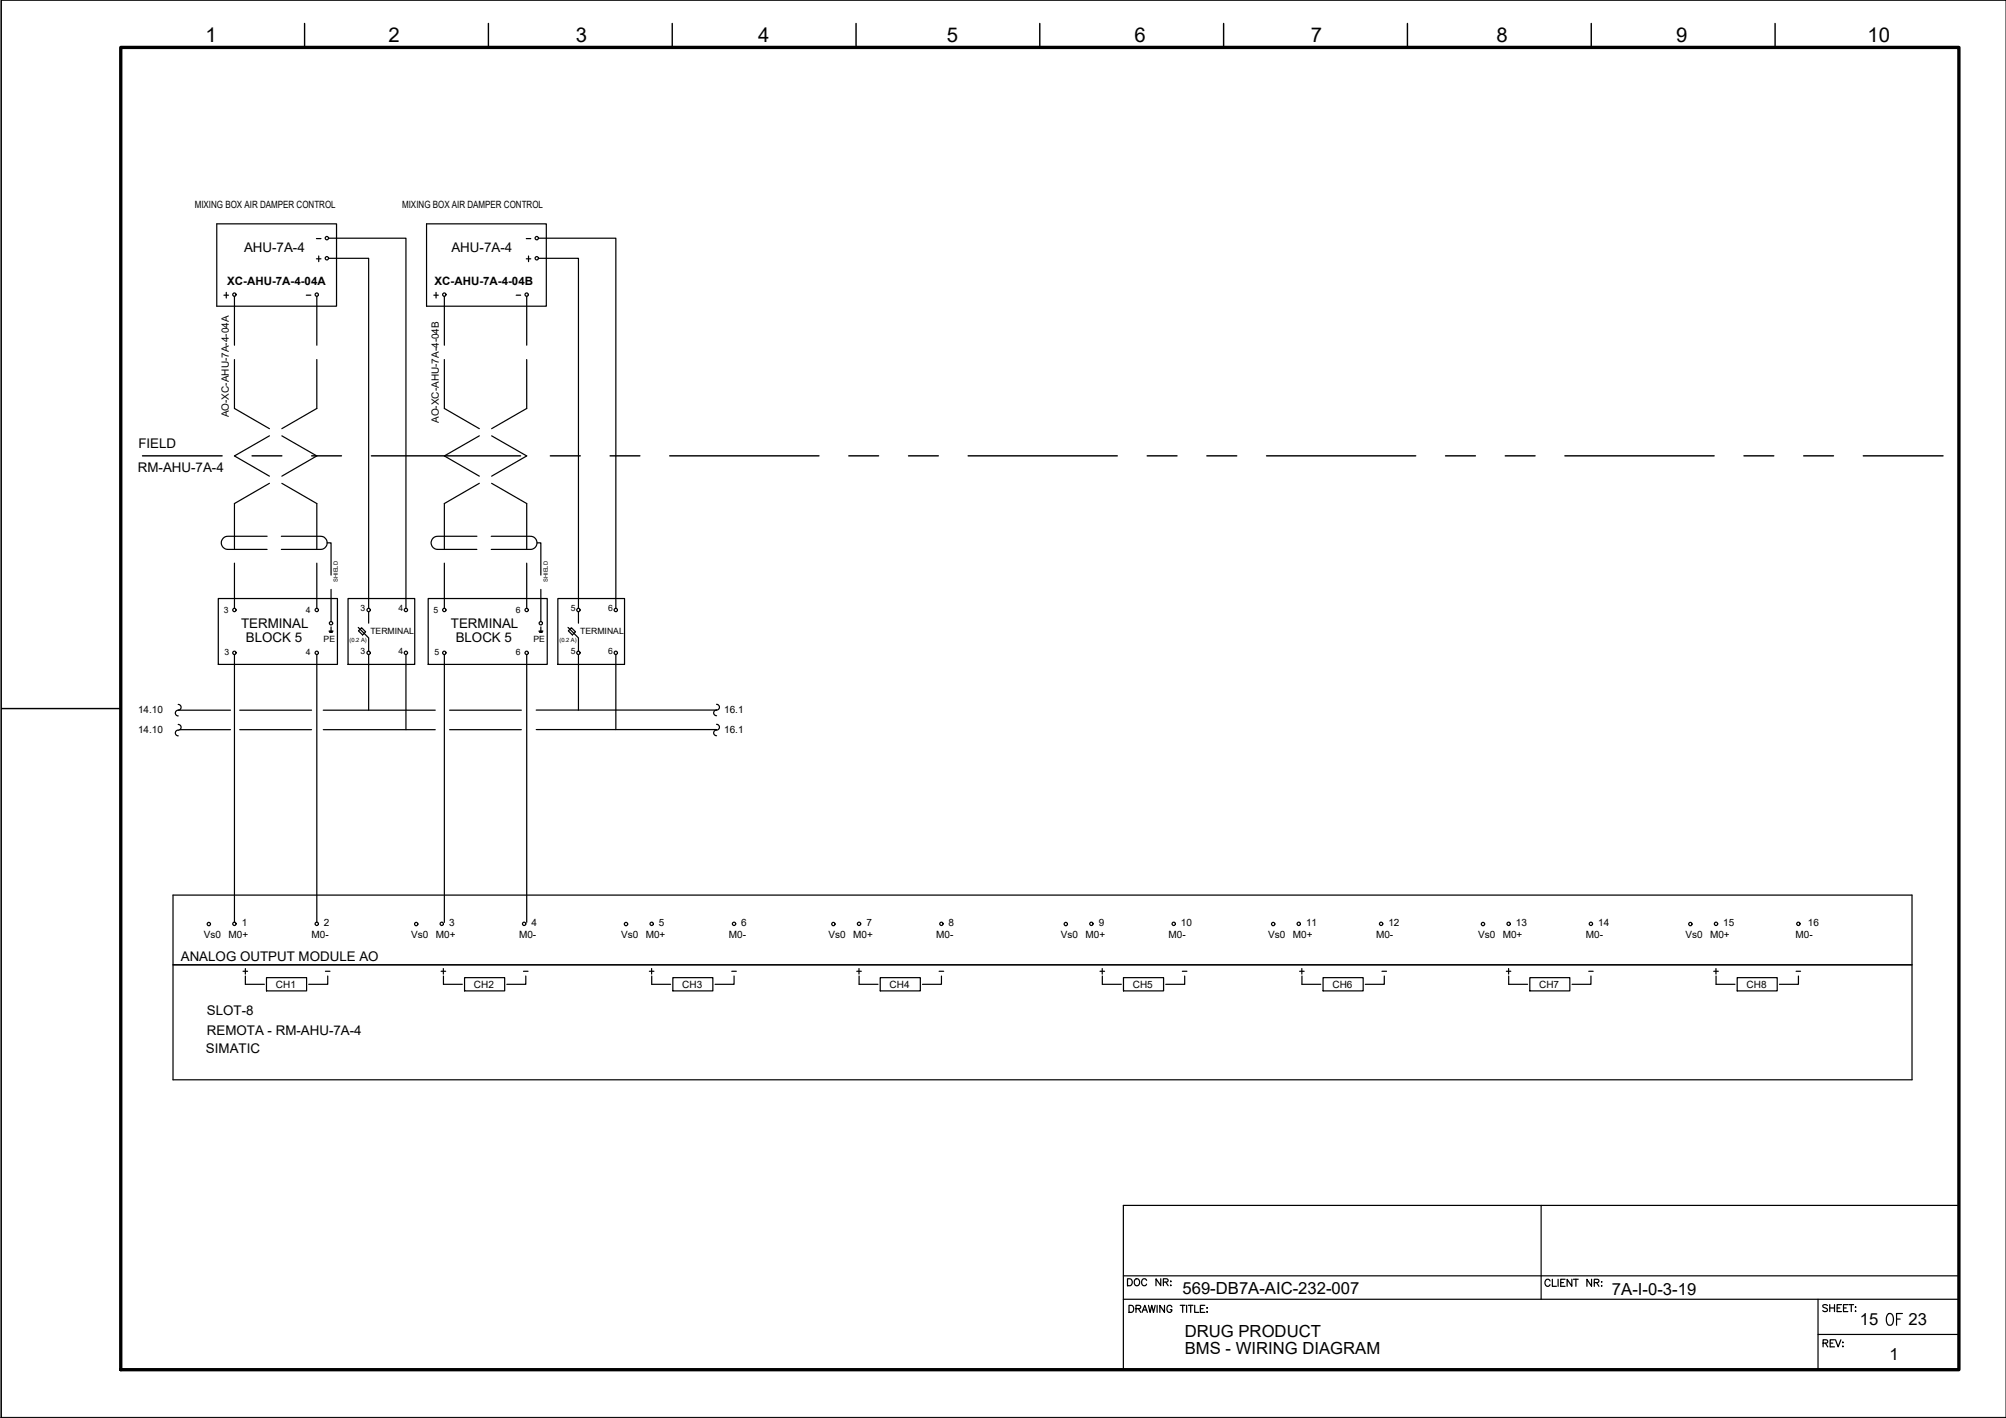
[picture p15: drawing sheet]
<svg xmlns="http://www.w3.org/2000/svg" width="420mm" height="297mm" viewBox="0 0 420 297" stroke-linecap="round" stroke-linejoin="round" font-family="sans-serif">
<defs><g id="words">
<text font-size="5.7" x="394.1" y="278.7">OF</text>
<text font-size="4.4" x="235.3" y="270.6">DOC NR:</text>
<g font-size="4.3">
<text x="43.1" y="8.9">1</text>
<text x="81.4" y="8.9">2</text>
<text x="120.6" y="8.9">3</text>
<text x="158.8" y="8.9">4</text>
<text x="198.3" y="8.9">5</text>
<text x="237.6" y="8.9">6</text>
<text x="274.5" y="8.9">7</text>
<text x="313.4" y="8.9">8</text>
<text x="351.1" y="8.9">9</text>
<text x="391.1" y="8.9">10</text>
</g>
<g font-size="4">
<text x="90" y="63.5">+</text>
<text x="135.1" y="205.3">+</text>
<text x="178.5" y="205.3">+</text>
<text x="271.3" y="205.3">+</text>
<text x="358.1" y="205.3">+</text>
</g>
<g font-size="3.5">
<text x="247.7" y="271.1">569-DB7A-AIC-232-007</text>
<text x="337.6" y="271.3">7A-I-0-3-19</text>
<text x="248.2" y="280">DRUG PRODUCT</text>
<text x="389.6" y="277.5">15</text>
<text x="399.8" y="277.5">23</text>
<text x="248.2" y="283.6">BMS - WIRING DIAGRAM</text>
<text x="395.7" y="284.9">1</text>
</g>
<g font-size="2.8">
<text x="51.1" y="52.7">AHU-7A-4</text>
<text x="94.6" y="52.7">AHU-7A-4</text>
<text x="29" y="93.8">FIELD</text>
<text x="28.9" y="98.9">RM-AHU-7A-4</text>
<text x="50.5" y="131.5">TERMINAL</text>
<text x="94.4" y="131.5">TERMINAL</text>
<text x="51.5" y="134.4">BLOCK 5</text>
<text x="95.4" y="134.4">BLOCK 5</text>
<text x="37.9" y="201.2">ANALOG OUTPUT MODULE AO</text>
<text x="43.3" y="212.6">SLOT-8</text>
<text x="43.1" y="220.6">SIMATIC</text>
<text x="43.3" y="216.8">REMOTA - RM-AHU-7A-4</text>
</g>
<g font-size="2.6">
<text x="65.3" y="51.2">-</text>
<text x="109.4" y="51.2">-</text>
<text x="63.1" y="63.1">-</text>
<text x="107.2" y="63.1">-</text>
<text x="67.4" y="204.6">-</text>
<text x="108.7" y="204.6">-</text>
<text x="152.4" y="204.6">-</text>
<text x="195.8" y="204.6">-</text>
<text x="246.6" y="204.6">-</text>
<text x="288.6" y="204.6">-</text>
<text x="332" y="204.6">-</text>
<text x="375.4" y="204.6">-</text>
</g>
<g font-size="2.4">
<text x="47.6" y="59.7">XC-AHU-7A-4-04A</text>
<text x="91" y="59.7">XC-AHU-7A-4-04B</text>
</g>
<g font-size="2.1">
<text x="40.8" y="43.5">MIXING BOX AIR DAMPER CONTROL</text>
<text x="84.2" y="43.5">MIXING BOX AIR DAMPER CONTROL</text>
<text x="47.9" y="87.4" transform="rotate(-90 47.9 87.4)">AO-XC-AHU-7A-4-04A</text>
<text x="91.9" y="88.6" transform="rotate(-90 91.9 88.6)">AO-XC-AHU-7A-4-04B</text>
<text x="28.9" y="149.3">14.10</text>
<text x="151.7" y="149.3">16.1</text>
<text x="28.9" y="153.5">14.10</text>
<text x="151.7" y="153.5">16.1</text>
<text x="42.7" y="196.6">Vs0</text>
<text x="47.9" y="196.5">M0+</text>
<text x="50.6" y="194">1</text>
<text x="65.3" y="196.5">M0-</text>
<text x="67.9" y="194">2</text>
<text x="86.1" y="196.6">Vs0</text>
<text x="91.3" y="196.5">M0+</text>
<text x="94.1" y="194">3</text>
<text x="108.7" y="196.5">M0-</text>
<text x="111.3" y="194">4</text>
<text x="130.1" y="196.6">Vs0</text>
<text x="135.3" y="196.5">M0+</text>
<text x="138" y="194">5</text>
<text x="152.7" y="196.5">M0-</text>
<text x="155.2" y="194">6</text>
<text x="173.5" y="196.6">Vs0</text>
<text x="178.7" y="196.5">M0+</text>
<text x="181.5" y="194">7</text>
<text x="196.1" y="196.5">M0-</text>
<text x="198.7" y="194">8</text>
<text x="222.2" y="196.6">Vs0</text>
<text x="227.4" y="196.5">M0+</text>
<text x="230.1" y="194">9</text>
<text x="244.8" y="196.5">M0-</text>
<text x="247.4" y="194">10</text>
<text x="265.6" y="196.6">Vs0</text>
<text x="270.8" y="196.5">M0+</text>
<text x="273.6" y="194">11</text>
<text x="288.2" y="196.5">M0-</text>
<text x="290.8" y="194">12</text>
<text x="309.6" y="196.6">Vs0</text>
<text x="314.7" y="196.5">M0+</text>
<text x="317.5" y="194">13</text>
<text x="332.1" y="196.5">M0-</text>
<text x="334.7" y="194">14</text>
<text x="353" y="196.6">Vs0</text>
<text x="358.2" y="196.5">M0+</text>
<text x="360.9" y="194">15</text>
<text x="376.1" y="196.5">M0-</text>
<text x="378.7" y="194">16</text>
<text x="57.8" y="207">CH1</text>
<text x="99.3" y="207">CH2</text>
<text x="142.9" y="207">CH3</text>
<text x="186.3" y="207">CH4</text>
<text x="237.3" y="207">CH5</text>
<text x="279.1" y="207">CH6</text>
<text x="322.4" y="207">CH7</text>
<text x="365.8" y="207">CH8</text>
</g>
<g font-size="1.8">
<text x="46.9" y="128.3">3</text>
<text x="64.1" y="128.4">4</text>
<text x="75.5" y="128.1">3</text>
<text x="83.5" y="128.1">4</text>
<text x="90.8" y="128.3">5</text>
<text x="108" y="128.4">6</text>
<text x="119.5" y="128.1">5</text>
<text x="127.4" y="128.1">6</text>
<text x="47.1" y="137.2">3</text>
<text x="64.1" y="137.3">4</text>
<text x="67.8" y="134.5">PE</text>
<text x="75.5" y="137.1">3</text>
<text x="77.6" y="132.7">TERMINAL</text>
<text x="83.5" y="137.1">4</text>
<text x="91" y="137.2">5</text>
<text x="108" y="137.3">6</text>
<text x="111.7" y="134.5">PE</text>
<text x="119.5" y="137.1">5</text>
<text x="121.5" y="132.7">TERMINAL</text>
<text x="127.4" y="137.1">6</text>
</g>
<g font-size="1.2">
<text x="70.8" y="121.9" transform="rotate(-90 70.8 121.9)">SHIELD</text>
<text x="114.7" y="121.9" transform="rotate(-90 114.7 121.9)">SHIELD</text>
<text x="73.2" y="134.5">(0.2 A)</text>
<text x="117.2" y="134.5">(0.2 A)</text>
</g>
</g></defs>
<!-- layer: G-TTLB-TTLB -->
<path d="M25.3 9.9h385v277h-385z" fill="none" stroke="#000" stroke-width=".7"/>
<!-- layer: G-TTLB-OTLN -->
<path d="M.3 .1v296.8h419.8" fill="none" stroke="#000" stroke-width=".21"/>
<!-- layer: G-TTLB-INDX -->
<path d="M63.8 4.9v5M102.3 4.9v5M140.8 4.9v5M179.3 4.9v5M217.8 4.9v5M256.3 4.9v5M294.8 4.9v5M333.3 4.9v5M371.8 4.9v5M.3 148.4h25" fill="none" stroke="#000" stroke-width=".3"/>
<!-- layer: LGSP IA4$0$LG_PLOT -->
<path d="M322.8 252.5v19.7M235.3 267.3h175M235.3 272.2h175M380.8 279.5h29.5M380.8 272.2v14.7M235.3 286.9h175" fill="none" stroke="#000" stroke-width=".25"/>
<!-- layer: LG_PLOT -->
<g fill="none" stroke="#000" stroke-width=".25">
<path d="M410.3 252.5h-175v34.4M236.5 273.4h.5a.8 .8 0 0 1 .5 .8 .8 .8 0 0 1-.5 .7h-.5zM237.9 274.1h.9l.1-.2v-.3l-1-.2v1.5M238.4 274.1l.5 .8M239.2 274.9l.6-1.5 .5 1.5M239.4 274.4h.7M240.5 273.4l.4 1.5 .3-1.5 .4 1.5 .4-1.5M242.4 273.4v1.5M243.9 273.4v1.5l-1-1.5v1.5M245.4 273.8a.53 .53 0 0 0-.6-.4 .53 .53 0 0 0-.4 .6 .61 .61 0 0 0 .2 .8 .61 .61 0 0 0 .8-.1v-.4h-.3M247.2 273.4h1M247.7 273.4v1.5"/>
<path d="M248.5 273.4v1.5M248.9 273.4h1M249.4 273.4v1.5M250.2 273.4v1.5h.9M251.4 274.1h.6M252.3 273.4h-.9v1.5h.9M252.8 274h.1zM252.8 274.8h.1zM324.7 268.3a.54 .54 0 0 0-.7-.3 .54 .54 0 0 0-.4 .5v.4a.54 .54 0 0 0 .4 .6 .54 .54 0 0 0 .7-.4M325.1 268v1.5h.9M326.3 268v1.5M326.9 268.7h.6"/>
<path d="M327.8 268h-.9v1.5h.9M329.2 268v1.5l-1-1.5v1.5M329.6 268h1M330.1 268v1.5M333.4 268v1.5l-1-1.5v1.5M333.9 268.7l.9-.1v-.5l-.9-.1v1.5M334.4 268.7l.5 .8M335.4 268.5h.1zM335.4 269.4h.1zM382.8 273.5l-.4-.2-.6 .2 .1 .3 .7 .3 .2 .2v.2l-.4 .3-.6-.3M383.2 273.3v1.5M383.2 274h1"/>
<path d="M384.2 273.3v1.5M384.8 274h.6M385.7 273.3h-.9v1.5h.9M386.1 274h.6M387 273.3h-.9v1.5h.9M387.2 273.3h1M387.8 273.3v1.5M388.6 273.8h.1zM388.6 274.7h.1zM381.8 281.4l.9-.1 .1-.5-1-.1v1.4M382.3 281.4l.5 .7M383.3 281.4h.6"/>
<path d="M384.2 280.7h-.9v1.4h.9M384.5 280.7l.5 1.4 .6-1.4M385.9 281.2h.2zM385.9 282.1h.2z"/>
</g>
<!-- layer: I_LIMIT_LINE -->
<g fill="none" stroke="#000" stroke-width=".3">
<path d="M29.8 95.5h16.7M52.8 95.5h6.2M65.3 95.5h6.2M77.8 95.5h31.2M115.3 95.5h6.2M127.8 95.5h6.2M140.3 95.5h31.2M177.8 95.5h6.2M190.3 95.5h6.2M202.8 95.5h31.2M240.3 95.5h6.2M252.8 95.5h6.2"/>
<path d="M265.3 95.5h31.2M302.8 95.5h6.2M315.3 95.5h6.2M327.8 95.5h31.2M365.3 95.5h6.2M377.8 95.5h6.2M390.3 95.5h16.7"/>
</g>
<!-- layer: I_DATA -->
<g fill="none" stroke="#000" stroke-width=".25">
<path d="M45.4 46.9h25.1v17.2h-25.1zM66.3 54.2h.9M66.8 53.6v1.2M89.3 46.9h25.1v17.2h-25.1zM110.2 54.2h1M110.7 53.6v1.2M46.9 61.8h1M47.4 61.2v1.2M45.7 125.4h25v13.8h-25zM68.9 132.2h.8M69 132.3h.7M69.1 132.5h.5"/>
<path d="M69.3 131.3v.9M72.9 125.4h14v13.8h-14zM89.7 125.4h24.9v13.8h-24.9zM112.9 132.2h.8M112.9 132.3h.7M113 132.5h.6M113.3 131.3v.9M116.8 125.4h14v13.8h-14zM400.5 187.5h-364.3v38.7h364.3M36.2 202.1h364.3M50.9 203.5h1M51.4 204.5v1.7h4"/>
<path d="M51.4 202.9v1.2M55.8 204.8h8.4v2.8h-8.4zM68.6 204.5v1.7h-3.9M92.4 203.5h.9M92.9 202.9v1.2M92.9 204.5v1.7h3.9M97.3 204.8h8.4v2.8h-8.4zM110.1 204.5v1.7h-3.9M136.5 206.2h4M140.9 204.8h8.4v2.8h-8.4zM153.8 204.5v1.7h-4M179.9 206.2h4"/>
<path d="M184.4 204.8h8.4v2.8h-8.4zM197.2 204.5v1.7h-4M230.4 203.5h1M230.9 202.9v1.2M230.9 204.5v1.7h4M235.3 204.8h8.4v2.8h-8.4zM248.1 204.5v1.7h-3.9M272.7 206.2h3.9M277.1 204.8h8.4v2.8h-8.4zM289.9 204.5v1.7h-3.9M315.5 203.5h.9M316 202.9v1.2"/>
<path d="M316 204.5v1.7h4M320.4 204.8h8.4v2.8h-8.4zM333.2 204.5v1.7h-3.9M359.4 206.2h4M363.9 204.8h8.3v2.8h-8.3zM376.7 204.5v1.7h-4"/>
<circle cx="68.5" cy="54.1" r=".35"/>
<circle cx="112.4" cy="54.1" r=".35"/>
<circle cx="49.1" cy="61.7" r=".35"/>
<circle cx="49.1" cy="136.8" r=".35"/>
<circle cx="49.1" cy="127.8" r=".35"/>
<circle cx="66.3" cy="136.8" r=".35"/>
<circle cx="66.3" cy="127.8" r=".35"/>
<circle cx="69.3" cy="130.6" r=".35"/>
<circle cx="77.2" cy="127.8" r=".35"/>
<circle cx="77.2" cy="136.8" r=".35"/>
<circle cx="85" cy="136.8" r=".35"/>
<circle cx="85" cy="127.8" r=".35"/>
<circle cx="93.1" cy="136.8" r=".35"/>
<circle cx="93.1" cy="127.8" r=".35"/>
<circle cx="110.3" cy="127.8" r=".35"/>
<circle cx="110.3" cy="136.8" r=".35"/>
<circle cx="113.3" cy="130.6" r=".35"/>
<circle cx="121.1" cy="136.8" r=".35"/>
<circle cx="121.1" cy="127.8" r=".35"/>
<circle cx="129" cy="136.8" r=".35"/>
<circle cx="129" cy="127.8" r=".35"/>
<circle cx="43.7" cy="193.6" r=".35"/>
<circle cx="49.1" cy="193.5" r=".35"/>
<circle cx="66.3" cy="193.5" r=".35"/>
<circle cx="87.2" cy="193.6" r=".35"/>
<circle cx="92.5" cy="193.5" r=".35"/>
<circle cx="109.8" cy="193.5" r=".35"/>
<circle cx="131.1" cy="193.6" r=".35"/>
<circle cx="136.5" cy="193.5" r=".35"/>
<circle cx="153.7" cy="193.5" r=".35"/>
<circle cx="174.6" cy="193.6" r=".35"/>
<circle cx="179.9" cy="193.5" r=".35"/>
<circle cx="197.2" cy="193.5" r=".35"/>
<circle cx="223.2" cy="193.6" r=".35"/>
<circle cx="228.6" cy="193.5" r=".35"/>
<circle cx="245.8" cy="193.5" r=".35"/>
<circle cx="266.7" cy="193.6" r=".35"/>
<circle cx="272" cy="193.5" r=".35"/>
<circle cx="289.3" cy="193.5" r=".35"/>
<circle cx="310.6" cy="193.6" r=".35"/>
<circle cx="316" cy="193.5" r=".35"/>
<circle cx="333.2" cy="193.5" r=".35"/>
<circle cx="354" cy="193.6" r=".35"/>
<circle cx="359.4" cy="193.5" r=".35"/>
<circle cx="376.7" cy="193.5" r=".35"/>
</g>
<!-- layer: 0 -->
<g fill="none" stroke="#000" stroke-width=".25">
<path d="M68.8 54.1h8.4v73.4M68.8 49.9h16.2v77.6M112.8 54.1h8.4v73.4M112.8 49.9h16.2v77.6M77.2 137.1v11.7M85 137.1v15.8M121.2 137.1v11.7M129 137.1v15.8M37.3 148.8h11M37.7 152.9h10.6M50.2 148.8h15.1M50.2 152.9h15.1"/>
<path d="M67.7 148.8h23.5M67.7 152.9h23.5M94.2 148.8h15M94.2 152.9h15M112.3 148.7h37.8M112.3 152.8h37.8M400.5 187.5v38.7"/>
</g>
<!-- layer: I_TABS -->
<g fill="none" stroke="#000" stroke-width=".25">
<path d="M49.1 62.1v10.2M49.1 75.3v10.3l7.3 4.2M66.4 62.1v10.2M66.4 75.3v10.3l-7.4 4.2M93.1 62.1v10.2M93.1 75.3v10.3l7.3 4.2M110.3 62.1v10.2M110.3 75.3v10.3l-7.3 4.2M56.4 91.3l-7.3 4.2 7.3 4.2M59 91.3l7.4 4.2-7.4 4.2M100.4 91.3l-7.3 4.2 7.3 4.2M103 91.3l7.3 4.2-7.3 4.2"/>
<path d="M49.1 118v9.5M55.9 112.3h-8.2a1.38 1.38 0 0 0-1.4 1.4 1.38 1.38 0 0 0 1.4 1.4h8.2M56.4 101.2l-7.3 4.3v9.5M58.9 112.3h8.2a1.38 1.38 0 0 1 1.4 1.4 1.38 1.38 0 0 1-1.4 1.4h-8.2M59 101.2l7.4 4.3v9.5M66.4 118v9.5M68.5 113.7h.8v6.8M93.1 118v9.5M99.9 112.3h-8.2a1.38 1.38 0 0 0-1.4 1.4 1.38 1.38 0 0 0 1.4 1.4h8.2M100.4 101.2l-7.3 4.3v9.5M102.9 112.3h8.2a1.38 1.38 0 0 1 1.4 1.4 1.38 1.38 0 0 1-1.4 1.4h-8.2M103 101.2l7.3 4.3v9.5"/>
<path d="M110.3 118v9.5M112.5 113.7h.8v6.8M49.1 137.1v56.1M66.4 137.1v56.1M69.3 123.5v6.7M93.1 137.1v56.1M110.3 137.1v56.1M113.3 123.5v6.7M37.3 147.6a.64 .64 0 0 1 .6 .7 .64 .64 0 0 1-.8 .5 .6 .6 0 0 0-.4 .7 .6 .6 0 0 0 .6 .5M37.3 151.8a.63 .63 0 0 1 .6 .7 .63 .63 0 0 1-.8 .5 .6 .6 0 0 0-.4 .7 .6 .6 0 0 0 .6 .4M150.1 147.5a.6 .6 0 0 1 .6 .6 .6 .6 0 0 1-.6 .6M150.1 148.7a.6 .6 0 0 0-.6 .6 .6 .6 0 0 0 .6 .6"/>
<path d="M150.1 151.7a.6 .6 0 0 1 .6 .6 .6 .6 0 0 1-.6 .6M150.1 152.9a.6 .6 0 0 0-.6 .6 .6 .6 0 0 0 .6 .6"/>
</g>
<!-- layer: EI-CTRL -->
<path d="M75 131.4l2.2 2.2v2.8M75.7 131.5l.9 .9-.7 .6-.8-.8zM77.2 128.1v2.4M119 131.4l2.2 2.2v2.8M119.7 131.5l.8 .9-.6 .6-.9-.8zM121.2 128.1v2.4" fill="none" stroke="#000" stroke-width=".25"/>
<!-- layer: 0 -->
<path d="M.2 .1h420v296.9h-420z" fill="none" stroke="#000" stroke-width=".21"/>
<use href="#words"/>
</svg>
